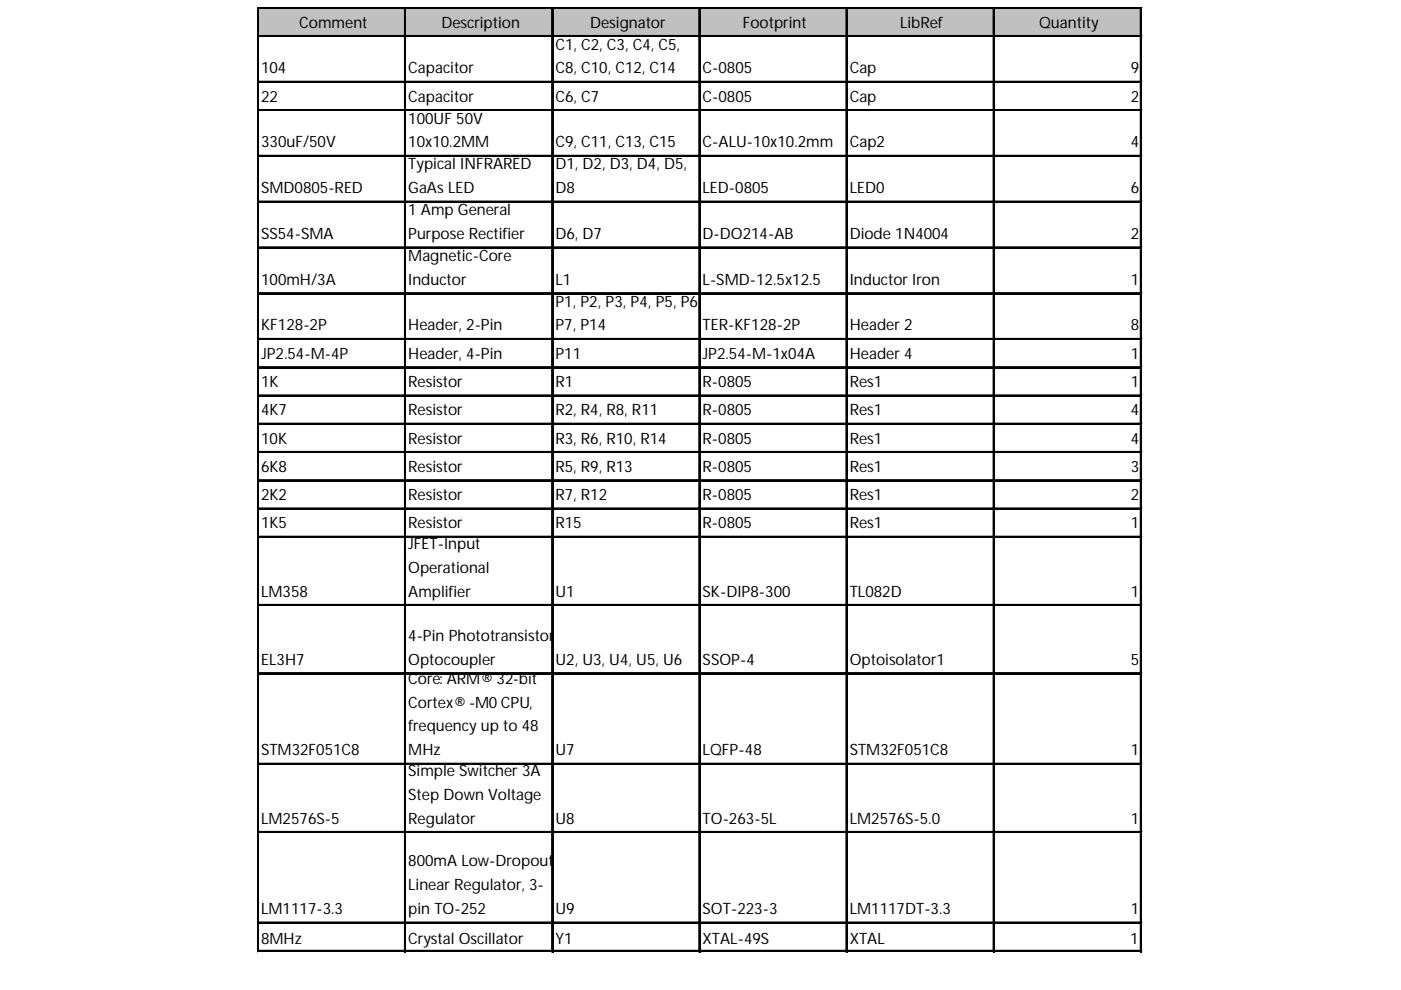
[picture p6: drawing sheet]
<svg xmlns="http://www.w3.org/2000/svg" width="297mm" height="210mm" viewBox="0 0 297 210" stroke-linecap="round" stroke-linejoin="round" font-family="sans-serif">
<defs><g id="words">
<g font-size="3.3">
<text x="63.4" y="5.8">Comment</text>
<text x="93.6" y="5.8">Description</text>
<text x="125.1" y="5.8">Designator</text>
<text x="157.5" y="5.8">Footprint</text>
<text x="190.8" y="5.8">LibRef</text>
<text x="220.3" y="5.8">Quantity</text>
<text x="117.8" y="10.5">C1, C2, C3, C4, C5,</text>
<text x="55.4" y="15.6">104</text>
<text x="86.6" y="15.6">Capacitor</text>
<text x="117.8" y="15.6">C8, C10, C12, C14</text>
<text x="149" y="15.6">C-0805</text>
<text x="180.2" y="15.6">Cap</text>
<text x="239.7" y="15.6">9</text>
<text x="55.4" y="21.5">22</text>
<text x="86.6" y="21.5">Capacitor</text>
<text x="117.8" y="21.5">C6, C7</text>
<text x="149" y="21.5">C-0805</text>
<text x="180.2" y="21.5">Cap</text>
<text x="239.7" y="21.5">2</text>
<text x="86.6" y="26.2">100UF 50V</text>
<text x="55.4" y="31.2">330uF/50V</text>
<text x="86.6" y="31.2">10x10.2MM</text>
<text x="86.6" y="35.9">Typical INFRARED</text>
<text x="117.8" y="31.2">C9, C11, C13, C15</text>
<text x="117.8" y="35.9">D1, D2, D3, D4, D5,</text>
<text x="149" y="31.2">C-ALU-10x10.2mm</text>
<text x="180.2" y="31.2">Cap2</text>
<text x="239.7" y="31.2">4</text>
<text x="55.4" y="41">SMD0805-RED</text>
<text x="86.6" y="41">GaAs LED</text>
<text x="117.8" y="41">D8</text>
<text x="149" y="41">LED-0805</text>
<text x="180.2" y="41">LED0</text>
<text x="239.7" y="41">6</text>
<text x="86.6" y="45.6">1 Amp General</text>
<text x="55.4" y="50.7">SS54-SMA</text>
<text x="86.6" y="50.7">Purpose Rectifier</text>
<text x="117.8" y="50.7">D6, D7</text>
<text x="149" y="50.7">D-DO214-AB</text>
<text x="180.2" y="50.7">Diode 1N4004</text>
<text x="239.7" y="50.7">2</text>
<text x="86.6" y="55.3">Magnetic-Core</text>
<text x="55.4" y="60.4">100mH/3A</text>
<text x="86.6" y="60.4">Inductor</text>
<text x="117.8" y="60.4">L1</text>
<text x="117.8" y="65">P1, P2, P3, P4, P5, P6,</text>
<text x="149" y="60.4">L-SMD-12.5x12.5</text>
<text x="180.2" y="60.4">Inductor Iron</text>
<text x="239.7" y="60.4">1</text>
<text x="55.4" y="70.1">KF128-2P</text>
<text x="86.6" y="70.1">Header, 2-Pin</text>
<text x="117.8" y="70.1">P7, P14</text>
<text x="149" y="70.1">TER-KF128-2P</text>
<text x="180.2" y="70.1">Header 2</text>
<text x="239.7" y="70.1">8</text>
<text x="55.4" y="76.1">JP2.54-M-4P</text>
<text x="86.6" y="76.1">Header, 4-Pin</text>
<text x="117.8" y="76.1">P11</text>
<text x="149" y="76.1">JP2.54-M-1x04A</text>
<text x="180.2" y="76.1">Header 4</text>
<text x="239.7" y="76.1">1</text>
<text x="55.4" y="82.1">1K</text>
<text x="86.6" y="82.1">Resistor</text>
<text x="117.8" y="82.1">R1</text>
<text x="149" y="82.1">R-0805</text>
<text x="180.2" y="82.1">Res1</text>
<text x="239.7" y="82.1">1</text>
<text x="55.4" y="88">4K7</text>
<text x="86.6" y="88">Resistor</text>
<text x="117.8" y="88">R2, R4, R8, R11</text>
<text x="149" y="88">R-0805</text>
<text x="180.2" y="88">Res1</text>
<text x="239.7" y="88">4</text>
<text x="55.4" y="94">10K</text>
<text x="86.6" y="94">Resistor</text>
<text x="117.8" y="94">R3, R6, R10, R14</text>
<text x="149" y="94">R-0805</text>
<text x="180.2" y="94">Res1</text>
<text x="239.7" y="94">4</text>
<text x="55.4" y="100">6K8</text>
<text x="86.6" y="100">Resistor</text>
<text x="117.8" y="100">R5, R9, R13</text>
<text x="149" y="100">R-0805</text>
<text x="180.2" y="100">Res1</text>
<text x="239.7" y="100">3</text>
<text x="55.4" y="106">2K2</text>
<text x="86.6" y="106">Resistor</text>
<text x="117.8" y="106">R7, R12</text>
<text x="149" y="106">R-0805</text>
<text x="180.2" y="106">Res1</text>
<text x="239.7" y="106">2</text>
<text x="55.4" y="112">1K5</text>
<text x="86.6" y="112">Resistor</text>
<text x="117.8" y="112">R15</text>
<text x="149" y="112">R-0805</text>
<text x="180.2" y="112">Res1</text>
<text x="239.7" y="112">1</text>
<text x="86.6" y="116.4">JFET-Input</text>
<text x="86.6" y="121.4">Operational</text>
<text x="55.4" y="126.5">LM358</text>
<text x="86.6" y="126.5">Amplifier</text>
<text x="117.8" y="126.5">U1</text>
<text x="149" y="126.5">SK-DIP8-300</text>
<text x="180.2" y="126.5">TL082D</text>
<text x="239.7" y="126.5">1</text>
<text x="86.6" y="135.9">4-Pin Phototransistor</text>
<text x="55.4" y="140.9">EL3H7</text>
<text x="86.6" y="140.9">Optocoupler</text>
<text x="117.8" y="140.9">U2, U3, U4, U5, U6</text>
<text x="149" y="140.9">SSOP-4</text>
<text x="180.2" y="140.9">Optoisolator1</text>
<text x="239.7" y="140.9">5</text>
<text x="86.6" y="145">Core: ARM®32-bit</text>
<text x="86.6" y="150">Cortex®-M0CPU,</text>
<text x="86.6" y="155.1">frequency up to 48</text>
<text x="55.4" y="160.1">STM32F051C8</text>
<text x="86.6" y="160.1">MHz</text>
<text x="117.8" y="160.1">U7</text>
<text x="149" y="160.1">LQFP-48</text>
<text x="180.2" y="160.1">STM32F051C8</text>
<text x="239.7" y="160.1">1</text>
<text x="86.6" y="164.5">Simple Switcher 3A</text>
<text x="86.6" y="169.6">Step Down Voltage</text>
<text x="55.4" y="174.6">LM2576S-5</text>
<text x="86.6" y="174.6">Regulator</text>
<text x="117.8" y="174.6">U8</text>
<text x="149" y="174.6">TO-263-5L</text>
<text x="180.2" y="174.6">LM2576S-5.0</text>
<text x="239.7" y="174.6">1</text>
<text x="86.6" y="183.7">800mA Low-Dropout</text>
<text x="86.6" y="188.8">Linear Regulator, 3-</text>
<text x="55.4" y="193.8">LM1117-3.3</text>
<text x="86.6" y="193.8">pin TO-252</text>
<text x="117.8" y="193.8">U9</text>
<text x="149" y="193.8">SOT-223-3</text>
<text x="180.2" y="193.8">LM1117DT-3.3</text>
<text x="239.7" y="193.8">1</text>
<text x="55.4" y="200.1">8MHz</text>
<text x="86.6" y="200.1">Crystal Oscillator</text>
<text x="117.8" y="200.1">Y1</text>
<text x="149" y="200.1">XTAL-49S</text>
<text x="180.2" y="200.1">XTAL</text>
<text x="239.6" y="200.1">1</text>
</g>
</g></defs>
<path d="M54.9 1.9h187.1v5.9h-187.1z" fill="#c0c0c0"/>
<g fill="none" stroke="#000" stroke-width=".21">
<path d="M54.5 1.5v200.4M54.9 1.5h187.2M54.9 7.5h187.2M54.9 17.2h187.2M85.7 1.9v200M117 1.9v200M148.2 1.9v200M179.4 1.9v200M210.6 1.9v200M241.8 1.9v200M54.9 23.2h187.2M54.9 32.9h187.2"/>
<path d="M54.9 42.6h187.2M54.9 52.3h187.2M54.9 62h187.2M54.9 71.7h187.2M54.9 77.7h187.2M54.9 83.7h187.2M54.9 89.7h187.2M54.9 95.7h187.2M54.9 101.7h187.2M54.9 107.7h187.2M54.9 113.7h187.2M54.9 128.1h187.2"/>
<path d="M54.9 142.6h187.2M54.9 161.8h187.2M54.9 176.3h187.2M54.9 195.5h187.2M54.9 201.5h187.2"/>
</g>
<path d="M54.7 1.5v200.4M85.9 1.9v200M117.1 1.9v200M148.3 1.9v200M179.5 1.9v200M210.7 1.9v200M241.9 1.9v200" fill="none" stroke="#000" stroke-width=".38"/>
<g fill="none" stroke="#000" stroke-width=".4">
<path d="M54.9 1.7h187.2M54.9 7.7h187.2M54.9 17.4h187.2M54.9 23.4h187.2M54.9 33.1h187.2M54.9 42.8h187.2M54.9 52.5h187.2M54.9 62.2h187.2M54.9 71.9h187.2M54.9 77.9h187.2M54.9 83.9h187.2M54.9 89.9h187.2"/>
<path d="M54.9 95.9h187.2M54.9 101.9h187.2M54.9 107.9h187.2M54.9 113.9h187.2M54.9 128.3h187.2M54.9 142.8h187.2M54.9 162h187.2M54.9 176.5h187.2M54.9 195.7h187.2M54.9 201.7h187.2"/>
</g>
<use href="#words"/>
</svg>
